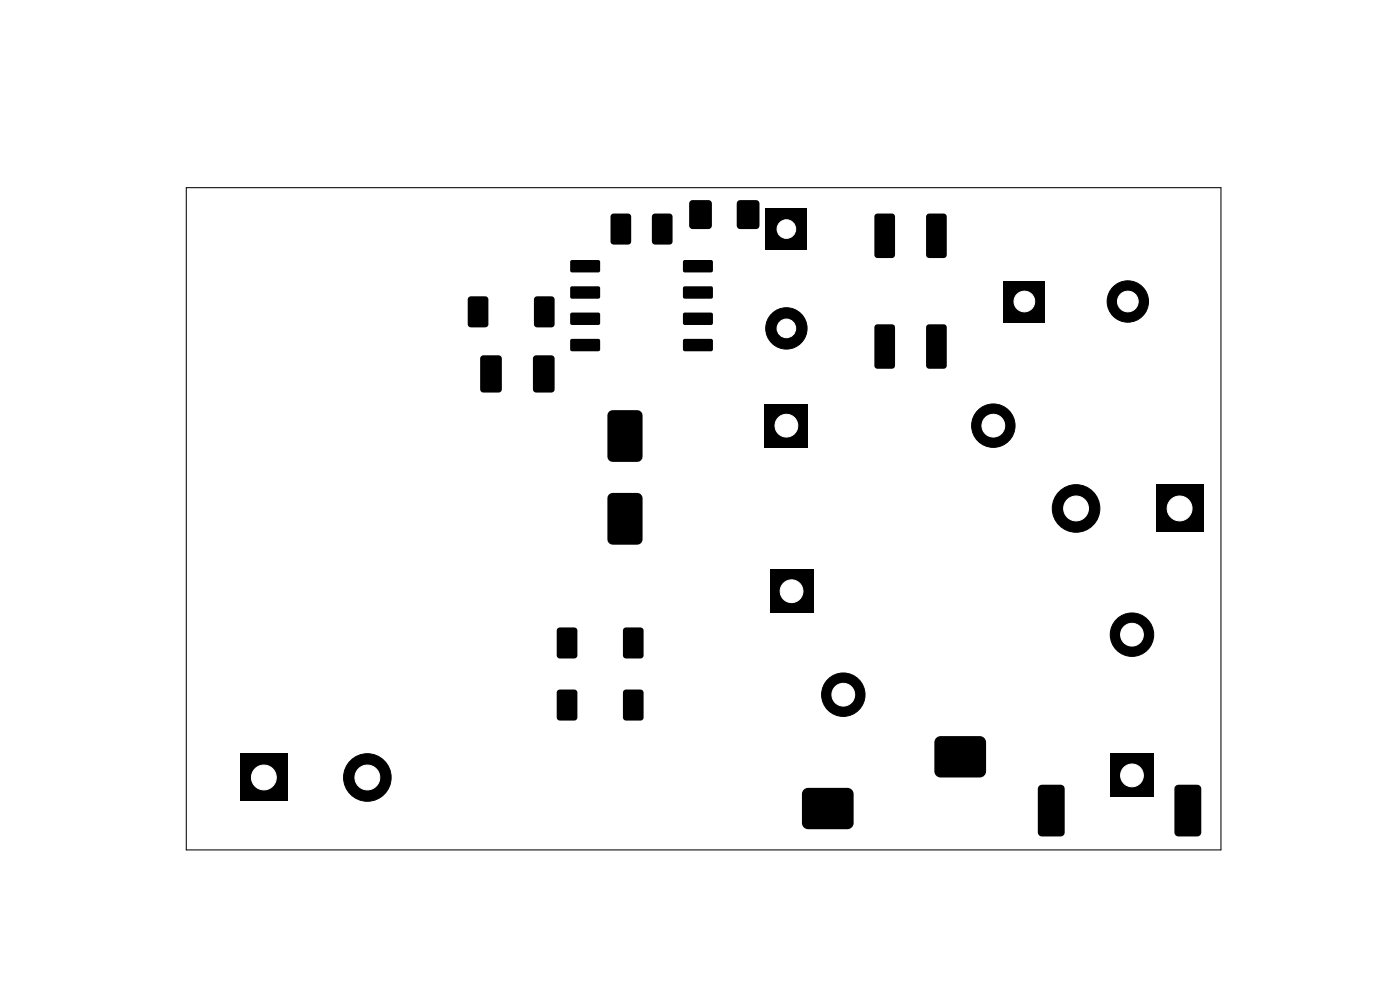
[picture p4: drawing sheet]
<svg xmlns="http://www.w3.org/2000/svg" width="297mm" height="210mm" viewBox="0 0 297 210" stroke-linecap="round" stroke-linejoin="round" font-family="sans-serif">
<g fill="#000">
<path d="M121.1 55.3l.2-.1h5.8l.2 .4v1.9l-.4 .3h-5.7l-.2-.4zM129.7 45.5l.5-.2h3a.66 .66 0 0 1 .7 .7v5.2a.66 .66 0 0 1-.7 .7h-3a.66 .66 0 0 1-.7-.7v-5.2zM138.5 45.5l.5-.2h3a.66 .66 0 0 1 .7 .7v5.2a.66 .66 0 0 1-.7 .7h-3a.66 .66 0 0 1-.7-.7v-5.2zM146.4 42.7l.5-.3h3.4a.72 .72 0 0 1 .7 .8v4.7a.72 .72 0 0 1-.7 .7h-3.4a.72 .72 0 0 1-.7-.7v-4.7zM145 55.3l.3-.1h5.7l.2 .4v1.9l-.4 .3h-5.7l-.2-.4zM156.5 42.7l.5-.3h3.4a.72 .72 0 0 1 .7 .8v4.7a.72 .72 0 0 1-.7 .7h-3.4a.72 .72 0 0 1-.7-.7v-4.7zM162.4 44.2h8.8v8.8h-8.8zM185.7 45.5l.4-.2h3.1a.66 .66 0 0 1 .7 .7v8.1a.66 .66 0 0 1-.7 .6h-3.1a.66 .66 0 0 1-.6-.6v-8.1zM196.7 45.5l.4-.2h3.1a.66 .66 0 0 1 .7 .7v8.1a.66 .66 0 0 1-.7 .6h-3.1a.66 .66 0 0 1-.6-.6v-8.1zM99.4 63.1l.5-.2h3.1a.66 .66 0 0 1 .6 .6v5.3a.66 .66 0 0 1-.6 .6h-3.1a.66 .66 0 0 1-.7-.6v-5.3zM102.1 75.6l.4-.2h3.3a.69 .69 0 0 1 .7 .7v6.5a.69 .69 0 0 1-.7 .7h-3.3a.69 .69 0 0 1-.6-.7v-6.5zM113.3 75.6l.4-.2h3.3a.69 .69 0 0 1 .7 .7v6.5a.69 .69 0 0 1-.7 .7h-3.3a.69 .69 0 0 1-.6-.7v-6.5z"/>
<path d="M113.5 63.1l.4-.2h3.1a.66 .66 0 0 1 .7 .6v5.3a.66 .66 0 0 1-.7 .6h-3.1a.66 .66 0 0 1-.6-.6v-5.3zM121.1 72l.2-.1h5.8l.2 .4v2l-.4 .2h-5.7l-.2-.4zM121.1 66.4l.2-.1h5.8l.2 .4v2l-.4 .2h-5.7l-.2-.4zM121.1 60.8l.2-.1 5.8 .1 .2 .3v2l-.4 .3-5.7-.1-.2-.3zM145 60.8l.3-.1 5.7 .1 .2 .3v2l-.4 .3-5.7-.1-.2-.3zM145 66.4l.3-.1h5.7l.2 .4v2l-.4 .2h-5.7l-.2-.4zM145 72l.3-.1h5.7l.2 .4v2l-.4 .2h-5.7l-.2-.4zM185.7 69l.4-.2h3.1a.66 .66 0 0 1 .7 .6v8.2a.66 .66 0 0 1-.7 .6h-3.1a.66 .66 0 0 1-.6-.6v-8.2zM196.7 69l.4-.2h3.1a.66 .66 0 0 1 .7 .6v8.2a.66 .66 0 0 1-.7 .6h-3.1a.66 .66 0 0 1-.6-.6v-8.2zM212.9 59.6h8.8v8.7h-8.8zM129.2 87.3l.8-.3h5.2a1.12 1.12 0 0 1 1.1 1.1v8.8a1.12 1.12 0 0 1-1.1 1.1h-5.2a1.12 1.12 0 0 1-1.1-1.1v-8.8zM162.2 85.7h9.2v9.2h-9.2z"/>
<path d="M129.2 104.9l.8-.3h5.2a1.12 1.12 0 0 1 1.1 1.1v8.7a1.12 1.12 0 0 1-1.1 1.1h-5.2a1.12 1.12 0 0 1-1.1-1.1v-8.7zM245.2 102.8h10.1v10.1h-10.1zM118.3 133.3l.5-.2h3a.66 .66 0 0 1 .7 .7v5.2a.66 .66 0 0 1-.7 .7h-3a.66 .66 0 0 1-.7-.7v-5.2zM132.3 133.3l.5-.2h3.1a.66 .66 0 0 1 .6 .7v5.2a.66 .66 0 0 1-.6 .7h-3.1a.66 .66 0 0 1-.7-.7v-5.2zM163.3 120.8h9.2v9.2h-9.2zM118.3 146.5l.5-.2h3a.66 .66 0 0 1 .7 .6v5.3a.66 .66 0 0 1-.7 .7h-3a.66 .66 0 0 1-.7-.7v-5.3zM132.3 146.5l.5-.2h3.1a.66 .66 0 0 1 .6 .6v5.3a.66 .66 0 0 1-.6 .7h-3.1a.66 .66 0 0 1-.7-.7v-5.3zM235.5 159.9h9.3v9.2h-9.3zM50.9 159.9h10.1v10.1h-10.1zM170.4 167.7l.3-.3 .7-.3h8.4a1.32 1.32 0 0 1 1.3 1.3v6.2a1.32 1.32 0 0 1-1.3 1.3h-8.4a1.32 1.32 0 0 1-1.3-1.3v-6.2zM198.8 156.4l.7-.3h8.4a1.32 1.32 0 0 1 1.3 1.4v6.1a1.32 1.32 0 0 1-1.3 1.3h-8.4a1.32 1.32 0 0 1-1.3-1.3v-6.1l.2-.8zM220.4 166.7l.6-.2h4a.86 .86 0 0 1 .9 .8v9.3a.86 .86 0 0 1-.9 .8h-4a.86 .86 0 0 1-.8-.8v-9.3z"/>
<path d="M249.4 166.7l.6-.2h4a.86 .86 0 0 1 .8 .8v9.3a.86 .86 0 0 1-.8 .8h-4a.86 .86 0 0 1-.9-.8v-9.3z"/>
</g>
<g fill="#000" stroke="#000" stroke-width=".21">
<circle cx="166.8" cy="69.7" r="4.4"/>
<circle cx="239.3" cy="64" r="4.4"/>
<circle cx="210.7" cy="90.3" r="4.6"/>
<circle cx="228.3" cy="107.9" r="5"/>
<circle cx="240.1" cy="134.6" r="4.6"/>
<circle cx="178.9" cy="147.4" r="4.6"/>
<circle cx="77.9" cy="164.9" r="5"/>
</g>
<path d="M39.5 39.8h219.5v140.5h-219.5z" fill="none" stroke="#000" stroke-width=".22"/>
<g fill="#fff" stroke="#fff" stroke-width=".21">
<circle cx="250.2" cy="107.9" r="2.63"/>
<circle cx="228.3" cy="107.9" r="2.63"/>
<circle cx="217.3" cy="64" r="2.19"/>
<circle cx="239.3" cy="64" r="2.19"/>
<circle cx="166.8" cy="90.3" r="2.41"/>
<circle cx="210.7" cy="90.3" r="2.41"/>
<circle cx="167.9" cy="125.4" r="2.41"/>
<circle cx="178.9" cy="147.4" r="2.41"/>
<circle cx="166.8" cy="48.6" r="1.98"/>
<circle cx="166.8" cy="69.7" r="1.98"/>
<circle cx="240.1" cy="164.5" r="2.41"/>
<circle cx="240.1" cy="134.6" r="2.41"/>
<circle cx="56" cy="164.9" r="2.63"/>
<circle cx="77.9" cy="164.9" r="2.63"/>
</g>
</svg>
